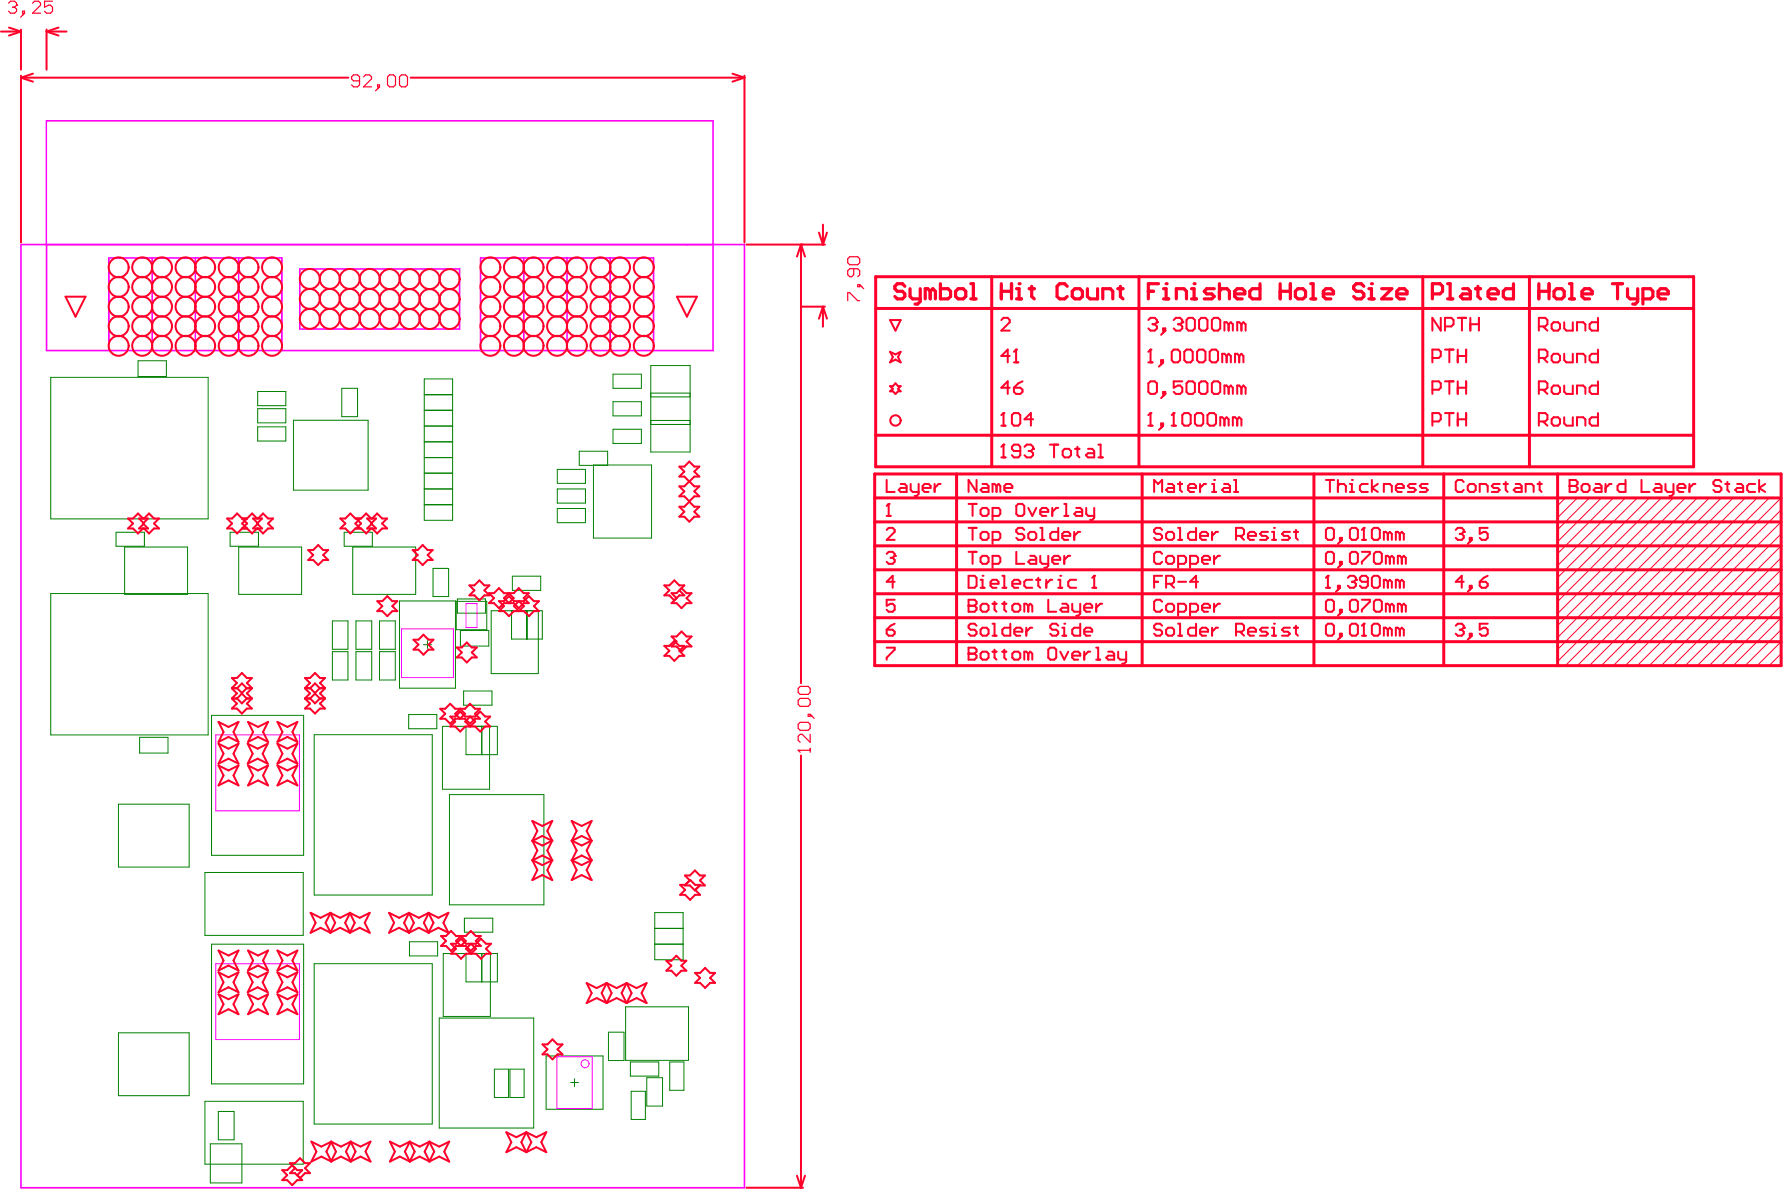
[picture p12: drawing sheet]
<svg xmlns="http://www.w3.org/2000/svg" width="755mm" height="504mm" viewBox="0 0 755 504" stroke-linecap="round" stroke-linejoin="round" font-family="sans-serif">
<g fill="none" stroke="#008000" stroke-width=".42">
<path d="M21.5 159.7h66.6v59.9h-66.6zM58.4 152.7h12v6.7h-12zM259.4 158.4h12v6h-12zM275.4 154.7h16.6v36.6h-16.6zM109 165.7h11.9v6h-11.9zM109 173h11.9v6h-11.9zM124.2 177.9h31.6v29.6h-31.6zM144.6 164.4h6.7v12h-6.7zM179.5 160.4h12v59.8h-12zM179.5 173.7h12M179.5 167.1h12M259.4 170h12v6h-12z"/>
<path d="M275.4 178h16.6M275.4 179.7h16.6M275.4 166.4h16.6M275.4 168h16.6M109 180.7h11.9v6h-11.9zM179.5 193.7h12M179.5 187h12M179.5 180.3h12M235.8 198.7h11.9v5.9h-11.9zM245.1 191h12v6h-12zM251.1 196.8h24.6v30.9h-24.6zM259.4 181.7h12v6h-12z"/>
<path d="M179.5 207h12M179.5 213.6h12M179.5 200.3h12M235.8 207h11.9v6h-11.9zM235.8 215.2h11.9v6h-11.9zM49.1 225.3h12v5.9h-12zM52.7 231.6h26.7v20h-26.7zM97.4 225.3h12v5.9h-12zM101 231.6h26.6v20h-26.6zM145.6 225.3h11.9v5.9h-11.9zM149.3 231.6h26.6v20h-26.6zM21.5 251.2h66.6v59.9h-66.6z"/>
<path d="M169 254.4h23.7v36.9h-23.7zM183.2 240.6h6.6v11.9h-6.6zM193 254.5h13v12h-13zM193.5 253.5h12v6h-12zM216.5 258.5v12h13v-12h-21.7v26.6h20v-26.6M216.8 243.9h12v6h-12zM222.8 258.5v12M223.1 258.5v12M140.6 262.8h6.6v12h-6.6zM140.6 275.8h6.6v12h-6.6zM150.6 262.8h6.7v12h-6.7zM150.6 275.8h6.7v12h-6.7z"/>
<path d="M160.6 262.8h6.7v12h-6.7zM160.6 275.8h6.7v12h-6.7zM179.2 272.9h3.4M180.9 271.2v3.3M194.8 266.9h12v6.6h-12zM196.2 292.5h12v6h-12zM59.1 312.1h12v6.7h-12zM89.5 302.8h39v59.2h-39zM132.9 311h50v67.8h-50zM172.9 302.5h11.9v6h-11.9zM197.2 307.4v12h13.3v-12h-23.3v26.7h20v-26.7M203.9 307.4v12"/>
<path d="M190.2 336.3h39.9v46.7h-39.9zM50.1 340.4h29.9v26.6h-29.9zM86.7 369.3h41.6v26.6h-41.6zM89.5 399.6h39v59.2h-39zM173.3 398.6h11.9v6h-11.9zM196.5 388.7h12v5.9h-12zM277.1 386.3h12v19.9h-12zM277.1 399.6h12M277.1 393h12M132.9 407.9h50v67.9h-50zM197.2 403.6v12h13.3v-12h-23v26.6h20v-26.6M203.9 403.6v12"/>
<path d="M50.1 437.2h29.9v26.6h-29.9zM185.9 430.9h39.9v46.6h-39.9zM257.4 436.9h6.6v12h-6.6zM264.7 426.2h26.6v22.6h-26.6zM209.2 452.5h6v12h-6zM215.8 452.5h6v12h-6zM231.1 447h24.1v22.5h-24.1zM241.5 458.2h3.3M243.1 456.6v3.3M266.7 449.5h12v6h-12zM273.7 456.2h6.7v12h-6.7zM283.4 449.5h6v12h-6z"/>
<path d="M86.7 466.1h41.6v26.7h-41.6zM92.4 470.5h6.7v12h-6.7zM267.1 461.9h6v11.9h-6zM89 484.1h13.4v16.6h-13.4z"/>
</g>
<path d="M197.2 255.5h4.6v10.1h-4.6zM169.9 266.2h22v20.6h-22zM91.3 311.1h35.4v32.1h-35.4zM91.3 407.9h35.4v32.1h-35.4zM235.6 447.3h15v21.9h-15z" fill="none" stroke="#f0f" stroke-width=".42"/>
<path d="M19.6 103.4v-52.3h282.1v97.3h-282v-44.9h282M64.4 109.2v39.2M82.7 109.2v39.2M101 109.2v39.2M126.9 113.8h67.6v25.5h-67.6zM221.6 109.2v39.2M240 109.2v39.2M258.2 109.2v39.2M46.1 148.4v-39.2h73.2v39.2M203.4 148.4v-39.2h73.1v39.2" fill="none" stroke="#f0f" stroke-width=".68"/>
<circle cx="19.7" cy="103.4" r=".34" fill="#f0f"/>
<circle cx="247.6" cy="450.3" r="1.69" fill="none" stroke="#f0f" stroke-width=".42"/>
<path d="M8.9 103.5h306.1v399.2h-306.1z" fill="none" stroke="#f0f" stroke-width=".68"/>
<g fill="none" stroke="#ff002a" stroke-width=".84">
<path d="M.4 13.4h8.5M3.8 11.7l5.1 1.7M8.9 12.5v17M8.9 13.4l-5.1 1.6M19.7 12.5v17M19.7 13.4h8.4M19.7 13.4l5.1 1.6M24.8 11.7l-5.1 1.7M8.9 32v70.7M8.9 32.9l5 1.7M8.9 32.9h138.5M13.9 31.2l-5 1.7"/>
<path d="M173.8 32.9h141.2M309.9 31.2l5.1 1.7M315 32v70.7M315 32.9l-5.1 1.7M346.5 98.5l1.7 5M348.2 95.1v8.4M349.9 98.5l-1.7 5M315.8 103.5h33.3M338.9 103.5l1.7 5.1M338.9 103.5l-1.7 5.1M338.9 103.5v185.7M27.7 125.6h8.5l-4.3 8.4z"/>
<path d="M286.4 125.6h8.5l-4.2 8.4zM338.9 129.8h10.2M348.2 129.8l1.7 5.1M348.2 129.8l-1.7 5.1M348.2 129.8v8.5M376.6 135.5h4.5l-2.2 4.4zM376.6 148.9l2.3 1.1 2.2-1.1-1.1 2.2 1.1 2.3-2.2-1.2-2.3 1.2 1.2-2.3zM376.6 163.4h1.2l1.1-1.1 1.1 1.1h1.1l-1.1 1.1 1.1 1.1h-1.1l-1.1 1.1-1.1-1.1h-1.2l1.2-1.1zM287.5 197.5h2.1l2.1-2.1 2.1 2.1h2.1l-2.1 2.1 2.1 2.1h-2.1l-4.2 4.2h-2.1l2.1 2.1-2.1 2.1h2.1l2.1 2.1 2.1-2.1h2.1l-2.1-2.1 2.1-2.1h-2.1l-4.2-4.2h-2.1l2.1-2.1zM58.8 219.5h3.8l-2.1 2.1 2.1 2.1h-3.8l2.1-2.1zM60.5 219.5l-2.1-2.1-2.1 2.1h-2.1l2.1 2.1-2.1 2.1h2.1l2.1 2.1 2.1-2.1M60.9 219.5l2.2-2.1 2.1 2.1h2.1l-2.1 2.1 2.1 2.1h-2.1l-2.1 2.1-2.2-2.1"/>
<path d="M96.1 219.5h2.1l2.1-2.1 4.3 4.2-4.3 4.2-2.1-2.1h-2.1l2.1-2.1zM102.4 219.5h2.2M107.1 219.5h3.8l-2.1 2.1 2.1 2.1h-3.8l2.1-2.1zM108.8 219.5l-2.1-2.1-4.3 4.2 4.3 4.2 2.1-2.1M109.2 219.5l2.1-2.1 2.1 2.1h2.1l-2.1 2.1 2.1 2.1h-2.1l-2.1 2.1-2.1-2.1M150.7 219.5l2.1 2.1-2.1 2.1M152.5 219.5l-2.1 2.1 2.1 2.1M155.3 219.5h3.9l-2.2 2.1 2.2 2.1h-3.9l2.2-2.1zM157 219.5l-2.1-2.1-2.1 2.1h-2.4l-2.2-2.1-2.1 2.1h-2.1l2.1 2.1-2.1 2.1h2.1l2.1 2.1 2.2-2.1h2.4l2.1 2.1 2.1-2.1M157.5 219.5l2.1-2.1 2.1 2.1h2.1l-2.1 2.1 2.1 2.1h-2.1l-2.1 2.1-2.1-2.1M287.5 214.5h2.1l2.1-2.1 2.1 2.1h2.1l-2.1 2.1 2.1 2.1h-2.1l-2.1 2.1-2.1-2.1h-2.1l2.1-2.1zM375.2 218.4h1.7"/>
<path d="M376 213.3v5.1M102.4 223.7h2.2M130.4 232.8h2.1l2.1-2.1 2.2 2.1h2.1l-2.1 2.1 2.1 2.1h-2.1l-2.2 2.2-2.1-2.2h-2.1l2.1-2.1zM174.6 232.8h2.1l2.1-2.1 2.2 2.1h2.1l-2.1 2.1 2.1 2.1h-2.1l-2.2 2.2-2.1-2.2h-2.1l2.1-2.1zM159.7 254.5h2.1l2.1-2.2 2.1 2.2h2.1l-2.1 2.1 2.1 2.1h-2.1l-2.1 2.1-2.1-2.1h-2.1l2.1-2.1zM198.6 247.8h2.1l2.1-2.1 2.2 2.1h2.1l-2.1 2.1 2.1 2.1h-2.1l-2.2 2.1-2.1-2.1h-2.1l2.1-2.1zM206.9 251.1h2.1l2.1-2.1 2.1 2.1h4.2l2.1-2.1 2.1 2.1h2.1l-2.1 2.1 2.1 2.1h-2.1l-2.1 2.1-2.1-2.1h-4.2l-2.1 2.1-2.1-2.1h-2.1l2.1-2.1zM211.1 254.5h2.1l2.2-2.2 2.1 2.2h4.2l2.1-2.2 2.1 2.2h2.1l-2.1 2.1 2.1 2.1h-2.1l-2.1 2.1-2.1-2.1h-4.2l-2.1 2.1-2.2-2.1h-2.1l2.1-2.1zM215.3 251.1l2.1 2.1-2.1 2.1M215.4 251.1l-2.2 2.1 2.2 2.1M217.5 256.6l2.1-2.1 2.1 2.1-2.1 2.1zM286.3 253.2l-2.1-2.1h2.1l3.3-3.3h-2.1l-2.2-2.1-2.1 2.1h-2.1l2.1 2.1-2.1 2.1h2.1l2.1 2.1"/>
<path d="M288.4 249l2.1 2.1h2.1l-2.1 2.1 2.1 2.1h-2.1l-2.1 2.1-2.1-2.1h-2.1l3.3-3.3h2.1l-2.1-2.1M175 270.8h2.1l2.1-2.1 2.1 2.1h2.1l-2.1 2.1 2.1 2.1h-2.1l-2.1 2.1-2.1-2.1h-2.1l2.1-2.1zM193.3 274.1h2.1l2.1-2.2 2.1 2.2h2.1l-2.1 2.1 2.1 2.1h-2.1l-2.1 2.1-2.1-2.1h-2.1l2.1-2.1zM281.1 273.4h2.1l2.1-2.1 2.2 2.1h2.1l-2.1 2.1 2.1 2.1h-2.1l-2.2 2.1-2.1-2.1h-2.1l2.1-2.1zM284.2 269.4h2.1l2.1-2.1 2.1 2.1h2.1l-2.1 2.1 2.1 2.1h-2.1l-2.1 2.1-2.1-2.1h-2.1l2.1-2.1zM98.1 291.4h2.1l2.2-2.1 2.1 2.1h2.1l-2.1 2.1 2.1 2.1h-2.1l-2.1 2.1-2.2-2.1h-2.1l2.1-2.1zM98.1 295.7h2.1l2.2-2.1 2.1 2.1h2.1l-2.1 2.1 2.1 2.1h-2.1l-2.1 2.1-2.2-2.1h-2.1l2.1-2.1zM98.1 287h2.1l2.2-2.1 2.1 2.1h2.1l-2.1 2.1 2.1 2.1h-2.1l-2.1 2.1-2.2-2.1h-2.1l2.1-2.1zM129.1 295.7h2.1l2.1-2.1 2.1 2.1h2.1l-2.1 2.1 2.1 2.1h-2.1l-2.1 2.1-2.1-2.1h-2.1l2.1-2.1zM129.1 287h2.1l2.1-2.1 2.1 2.1h2.1l-2.1 2.1 2.1 2.1h-2.1l-2.1 2.1-2.1-2.1h-2.1l2.1-2.1zM129.1 291.4h2.1l2.1-2.1 2.1 2.1h2.1l-2.1 2.1 2.1 2.1h-2.1l-2.1 2.1-2.1-2.1h-2.1l2.1-2.1zM92.5 305.6l4.2 2.1 4.2-2.1-2.1 4.2 2.1 4.2-4.2-2.1-4.2 2.1 2.1-4.2z"/>
<path d="M92.5 314.8l4.2 2.1 4.2-2.1-2.1 4.2 2.1 4.2-4.2-2.1-4.2 2.1 2.1-4.2zM104.8 314.8l4.2 2.1 4.3-2.1-2.2 4.2 2.2 4.2-4.3-2.1-4.2 2.1 2.1-4.2zM105 305.6l4.2 2.1 4.2-2.1-2.1 4.2 2.1 4.2-4.2-2.1-4.2 2.1 2.1-4.2zM117.4 305.6l4.2 2.1 4.2-2.1-2.1 4.2 2.1 4.2-4.2-2.1-4.2 2.1 2.1-4.2zM117.4 314.8l4.2 2.1 4.2-2.1-2.1 4.2 2.1 4.2-4.2-2.1-4.2 2.1 2.1-4.2zM186.3 300h2.1l2.1-2.1 2.1 2.1h4.2l2.1-2.1 2.1 2.1h2.1l-2.1 2.1 2.1 2.1h-2.1l-2.1 2.1-2.1-2.1h-4.2l-2.1 2.1-2.1-2.1h-2.1l2.1-2.1zM190.5 303.3h2.1l2.1-2.1 2.1 2.1h4.3l2.1-2.1 2.1 2.1h2.1l-2.1 2.1 2.1 2.1h-2.1l-2.1 2.1-2.1-2.1h-4.3l-2.1 2.1-2.1-2.1h-2.1l2.1-2.1zM194.6 300l2.2 2.1-2.2 2.1M194.7 300l-2.1 2.1 2.1 2.1M196.8 305.4l2.2-2.1 2.1 2.1-2.1 2.1zM338.9 319.8v182.9M92.5 324l4.2 2.1 4.2-2.1-2.1 4.2 2.1 4.3-4.2-2.2-4.2 2.2 2.1-4.3z"/>
<path d="M105 324l4.2 2.1 4.2-2.1-2.1 4.2 2.1 4.3-4.2-2.2-4.2 2.2 2.1-4.3zM117.4 324l4.2 2.1 4.2-2.1-2.1 4.2 2.1 4.3-4.2-2.2-4.2 2.2 2.1-4.3zM225.2 347.5l4.3 2.1 4.2-2.1-2.1 4.2 2.1 4.2-4.2-2.1-4.3 2.1 2.2-4.2zM225.2 355.8l4.3 2.1 4.2-2.1-2.1 4.2 2.1 4.2-4.2-2.1-4.3 2.1 2.2-4.2zM241.9 347.5l4.2 2.1 4.2-2.1-2.1 4.2 2.1 4.2-4.2-2.1-4.2 2.1 2.1-4.2zM241.9 355.8l4.2 2.1 4.2-2.1-2.1 4.2 2.1 4.2-4.2-2.1-4.2 2.1 2.1-4.2zM225.2 364.1l4.3 2.1 4.2-2.1-2.1 4.2 2.1 4.2-4.2-2.1-4.3 2.1 2.2-4.2zM241.9 364.1l4.2 2.1 4.2-2.1-2.1 4.2 2.1 4.2-4.2-2.1-4.2 2.1 2.1-4.2zM287.8 374.5h2.1l2.1-2.1 2.1 2.1h2.1l-2.1 2.2 2.1 2.1h-2.1l-2.1 2.1-2.1-2.1h-2.1l2.1-2.1zM289.8 370.6h2.1l2.1-2.1 2.2 2.1h2.1l-2.1 2.1 2.1 2.1h-2.1l-2.2 2.1-2.1-2.1h-2.1l2.1-2.1zM131.4 386.4l4.3 2.1 4.2-2.1-2.1 4.2 2.1 4.2-4.2-2.1-4.3 2.1 2.1-4.2zM139.7 386.4l4.2 2.1 4.3-2.1-2.2 4.2 2.2 4.2-4.3-2.1-4.2 2.1 2.1-4.2z"/>
<path d="M148 386.4l4.2 2.1 4.2-2.1-2.1 4.2 2.1 4.2-4.2-2.1-4.2 2.1 2.1-4.2zM173 386.4l4.2 2.1 4.3-2.1-2.1 4.2 2.1 4.2-4.3-2.1-4.2 2.1M173 386.4l2.1 4.2-2.1 4.2M173.1 386.4l-4.2 2.1-4.3-2.1 2.2 4.2-2.2 4.2 4.3-2.1 4.2 2.1M173.1 386.4l-2.1 4.2 2.1 4.2M181.3 386.4l4.2 2.1 4.2-2.1-2.1 4.2 2.1 4.2-4.2-2.1-4.2 2.1 2.1-4.2zM186.6 396.2h2.1l2.1-2.1 2.2 2.1h4.1l2.1-2.1 2.1 2.1h2.1l-2.1 2.1 2.1 2.1h-2.1l-2.1 2.1-2.1-2.1h-4.1l-2.2 2.1-2.1-2.1h-2.1l2.1-2.1zM190.8 399.5h2.2l2.1-2.1 2.1 2.1h4.2l2.1-2.1 2.1 2.1h2.1l-2.1 2.1 2.1 2.1h-2.1l-2.1 2.1-2.1-2.1h-4.2l-2.1 2.1-2.1-2.1h-2.2l2.2-2.1zM195 396.2l2.1 2.1-2.1 2.1M195.1 396.2l-2.1 2.1 2.1 2.1M92.5 402.3l4.2 2.2 4.2-2.2-2.1 4.3 2.1 4.2-4.2-2.1-4.2 2.1 2.1-4.2zM92.5 411.6l4.2 2.1 4.2-2.1-2.1 4.2 2.1 4.2-4.2-2.1-4.2 2.1 2.1-4.2z"/>
<path d="M104.8 411.6l4.2 2.1 4.3-2.1-2.2 4.2 2.2 4.2-4.3-2.1-4.2 2.1 2.1-4.2zM105 402.3l4.2 2.2 4.2-2.2-2.1 4.3 2.1 4.2-4.2-2.1-4.2 2.1 2.1-4.2zM117.4 402.3l4.2 2.2 4.2-2.2-2.1 4.3 2.1 4.2-4.2-2.1-4.2 2.1 2.1-4.2zM117.4 411.6l4.2 2.1 4.2-2.1-2.1 4.2 2.1 4.2-4.2-2.1-4.2 2.1 2.1-4.2zM197.2 401.6l2.1-2.1 2.1 2.1-2.1 2.1zM256.7 416.1l-4.2 2.1-4.3-2.1 2.1 4.2-2.1 4.3 4.3-2.1 4.2 2.1M256.7 416.1l-2.1 4.2 2.1 4.3M256.7 416.1l4.2 2.1 4.2-2.1M256.7 416.1l2.1 4.2-2.1 4.3M265.1 416.1l2.2 4.2-2.2 4.3M265.1 416.1l4.3 2.1 4.2-2.1-2.1 4.2 2.1 4.3-4.2-2.1-4.3 2.1M265.1 416.1l-2.1 4.2 2.1 4.3"/>
<path d="M282 406.7h2.1l2.1-2.2 2.1 2.2h2.1l-2.1 2.1 2.1 2.1h-2.1l-2.1 2.1-2.1-2.1h-2.1l2.1-2.1zM294.1 411.8h2.1l2.2-2.1 2.1 2.1h2.1l-2.1 2.1 2.1 2.1h-2.1l-2.1 2.1-2.2-2.1h-2.1l2.1-2.1zM92.5 420.8l4.2 2.2 4.2-2.2-2.1 4.3 2.1 4.2-4.2-2.1-4.2 2.1 2.1-4.2zM105 420.8l4.2 2.2 4.2-2.2-2.1 4.3 2.1 4.2-4.2-2.1-4.2 2.1 2.1-4.2zM117.4 420.8l4.2 2.2 4.2-2.2-2.1 4.3 2.1 4.2-4.2-2.1-4.2 2.1 2.1-4.2zM256.7 424.6l4.2-2.1 4.2 2.1M229.6 442.1h2.1l2.1-2.2 2.1 2.2h2.1l-2.1 2.1 2.1 2.1h-2.1l-2.1 2.1-2.1-2.1h-2.1l2.1-2.1zM222.7 479.2l-4.2 2.2-4.2-2.2 2.1 4.3-2.1 4.2 4.2-2.1 4.2 2.1M222.7 479.2l-2.1 4.3 2.1 4.2M222.7 479.2l4.2 2.2 4.3-2.2-2.2 4.3 2.2 4.2-4.3-2.1-4.2 2.1M222.7 479.2l2.1 4.3-2.1 4.2M123.7 493.2l-2.2 2.1h-2.1l2.1 2.1-2.1 2.1h2.1l2.2 2.1 2.1-2.1h2.1l-2.1-2.1 2.1-2.1h-2.1l-3.1-3h2.1l2.1-2.1 2.2 2.1h2.1l-2.1 2.2 2.1 2.1h-2.1l-2.2 2.1-2.1-2.1h-2.1l2.1-2.1"/>
<path d="M131.8 483.2l4.2 2.1 4.2-2.1-2.1 4.2 2.1 4.3-4.2-2.1-4.2 2.1 2.1-4.3zM140 483.2l4.3 2.1 4.2-2.1-2.1 4.2 2.1 4.3-4.2-2.1-4.3 2.1 2.2-4.3zM148.3 483.2l4.3 2.1 4.2-2.1-2.1 4.2 2.1 4.3-4.2-2.1-4.3 2.1 2.1-4.3zM165 483.2l4.2 2.1 4.2-2.1-2.1 4.2 2.1 4.3-4.2-2.1-4.2 2.1 2.1-4.3zM173.3 483.2l4.3 2.1 4.2-2.1-2.1 4.2 2.1 4.3-4.2-2.1-4.3 2.1 2.2-4.3zM181.6 483.2l4.3 2.1 4.2-2.1-2.1 4.2 2.1 4.3-4.2-2.1-4.3 2.1 2.1-4.3zM337.2 497.7l1.7 5M340.6 497.7l-1.7 5M315.8 502.7h24"/>
</g>
<g fill="none" stroke="#ff002a" stroke-width=".42">
<path d="M662.4 210.8l-3.3 3.3M667.4 210.8l-8.3 8.3M672.5 210.8l-13.4 13.4M677.6 210.8l-18.5 18.5M682.7 210.8l-23.6 23.5M687.7 210.8l-28.6 28.6M692.8 210.8l-33.7 33.7M697.9 210.8l-38.8 38.8M702.9 210.8l-43.8 43.8M708 210.8l-48.9 48.9M713.1 210.8l-54 54M718.2 210.8l-59.1 59"/>
<path d="M723.2 210.8l-64.1 64.1M728.3 210.8l-69.2 69.2M733.4 210.8l-71 70.9M738.4 210.8l-71 70.9M743.5 210.8l-71 70.9M748.6 210.8l-71 70.9M753.7 215.8l-66 65.9M753.7 210.8l-71 70.9M753.7 236.1l-45.7 45.6M753.7 220.9l-60.9 60.8M753.7 226l-55.8 55.7M753.7 231l-50.8 50.7"/>
<path d="M753.7 256.4l-25.4 25.3M753.7 241.2l-40.6 40.5M753.7 246.3l-35.5 35.4M753.7 251.3l-30.5 30.4M753.7 276.7l-5.1 5M753.7 261.5l-20.3 20.2M753.7 266.5l-15.3 15.2M753.7 271.6l-10.2 10.1"/>
</g>
<g fill="none" stroke="#ff002a" stroke-width="1.3">
<path d="M370.5 117.1h346.1v80.5h-346.1zM419.6 117.1v80.5M481.9 117.1v80.5M602 117.1v80.5M647.2 117.1v80.5M370.5 130.6h346.1M370.5 184.2h346.1M370.1 200.6h383.6v81.1h-383.6zM370.1 210.8h383.6M404.8 200.6v81.1M483.3 200.6v81.1M556 200.6v81.1"/>
<path d="M610.9 200.6v81.1M659.1 200.6v81.1M370.1 231h383.6M370.1 220.9h383.6M370.1 251.3h383.6M370.1 241.2h383.6M370.1 271.6h383.6M370.1 261.5h383.6"/>
</g>
<circle cx="376" cy="213.3" r=".42" fill="#ff002a"/>
<path d="M376 213.3l-.8 .8M375.2 234.4l.8-.8h1.7l.9 .8v.9M375.2 266.5h2.5l.9 .9v.8l-.9 .9h-1.7l-.8-.9zM375.2 274.1h3.4v.9l-3.4 3.4v.8M378.6 264l-1.7 .8-1.7 1.7" fill="none" stroke="#ff002a" stroke-width=".84"/>
<circle cx="378.6" cy="235.3" r=".42" fill="#ff002a"/>
<path d="M375.2 224.3l.8-.9h1.7l.9 .9v.8l-3.4 3.4h3.4M376.9 236.1h.8M377.7 236.1l.9 .9v.8l-.9 .8h-1.7l-.8-.8M378.6 235.3l-.9 .8M378.6 246.3h-3.4l2.5-2.6v5.1M616 264.8l.8-.8h1.7l.9 .8v.9" fill="none" stroke="#ff002a" stroke-width=".84"/>
<circle cx="619.4" cy="265.7" r=".42" fill="#ff002a"/>
<path d="M616 224.3l.8-.9h1.7l.9 .9v.8M619.4 246.3h-3.4l2.5-2.6v5.1M621.9 247.9h.8v.9h-.8zM622.7 248.8l-1.7 1.7M626.1 246.3h2.6l.8 .8v.8l-.8 .9h-1.7l-.9-.9zM629.5 243.7l-1.7 .9-1.7 1.7M617.7 266.5h.8M618.5 266.5l.9 .9v.8l-.9 .9h-1.7l-.8-.9M619.4 265.7l-.9 .8M621.9 268.2h.8v.9h-.8zM622.7 269.1l-1.7 1.7M629.5 264h-3.4v2.5l1.7-.8h.9l.8 .8v1.7l-.8 .9h-1.7l-.9-.9" fill="none" stroke="#ff002a" stroke-width=".84"/>
<circle cx="619.4" cy="225.1" r=".42" fill="#ff002a"/>
<path d="M617.7 226h.8M618.5 226l.9 .8v.9l-.9 .8h-1.7l-.8-.8M619.4 225.1l-.9 .9M621.9 227.7h.8v.8h-.8zM622.7 228.5l-1.7 1.7M629.5 223.4h-3.4v2.6l1.7-.9h.9l.8 .9v1.7l-.8 .8h-1.7l-.9-.8M378.6 253.9h-3.4v2.5l1.7-.8h.8l.9 .8v1.7l-.9 .8h-1.7l-.8-.8" fill="none" stroke="#ff002a" stroke-width=".84"/>
<path d="M3.6 1.4l.9-.9h1.7l.8 .9v.8M358.7 109.5l.8-.8h3.4l.9 .8v1.7l-.9 .9h-3.4l-.8-.9zM361.2 113.7v2.6l-.8 .8h-.9l-.8-.8v-1.7l.8-.9h3.4l.9 .9v1.7l-.9 .8M358.7 127.3v-3.4h.8l3.4 3.4h.9M362.9 120.5h.9v.9h-.9zM363.8 120.5l1.7 1.7" fill="none" stroke="#ff002a" stroke-width=".51"/>
<circle cx="7" cy="2.2" r=".25" fill="#ff002a"/>
<path d="M5.3 3h.9M6.2 3l.8 .9v.8l-.8 .9h-1.7l-.9-.9M7 2.2l-.8 .8M9.6 4.7h.8v.9h-.8zM10.4 5.6l-1.7 1.7M13.8 1.4l.8-.9h1.7l.9 .9v.8l-3.4 3.4h3.4M22.2 .5h-3.4v2.5l1.7-.8h.9l.8 .8v1.7l-.8 .9h-1.7l-.9-.9" fill="none" stroke="#ff002a" stroke-width=".51"/>
<path d="M413.2 264.8l-.8-.8h-1.7l-.9 .8v.9l.9 .8h1.7l.8 .9v.8l-.8 .9h-1.7l-.9-.9M414.9 266.5l.9-.8h1.6l.9 .8v1.7l-.9 .9h-1.6l-.9-.9zM420 264h.8v5.1M420 269.1h1.7M427.5 264v5.1h-2.5l-.9-.9v-1.7l.9-.8h2.5M429.2 267.4h3.4v-.9l-.9-.8h-1.7l-.8 .8v1.7l.8 .9h1.7M434.3 265.7v3.4M436.8 265.7h-.8l-1.7 1.7M447.8 264.8l-.9-.8h-1.7l-.8 .8v.9l.8 .8h1.7l.9 .9v.8l-.9 .9h-1.7l-.8-.9M449.5 269.1h1.7M449.5 265.7h.8v3.4" fill="none" stroke="#ff002a" stroke-width=".84"/>
<circle cx="450.3" cy="264" r=".42" fill="#ff002a"/>
<path d="M409.8 274.1v5.1h2.6l.8-.8v-.9l-.8-.8h-2.6M457.1 264v5.1h-2.6l-.8-.9v-1.7l.8-.8h2.6M458.8 267.4h3.4v-.9l-.9-.8h-1.7l-.8 .8v1.7l.8 .9h1.7" fill="none" stroke="#ff002a" stroke-width=".84"/>
<circle cx="409.8" cy="276.7" r=".42" fill="#ff002a"/>
<g fill="none" stroke="#ff002a" stroke-width=".84">
<path d="M409.8 233.6h3.4M411.5 233.6v5M414.9 236.1l.9-.8h1.6l.9 .8v1.7l-.9 .8h-1.6l-.9-.8zM420 238.6h2.5l.8-.8v-1.7l-.8-.8h-2.5v5M430 233.6v5h3.4M436 235.3h1.6l.9 .8v2.5h-2.5l-.9-.8 .9-.8h2.5M440.2 235.3v2.5l.8 .8h2.6M443.6 235.3v4.2l-.9 .8h-.8M445.2 237h3.4v-.9l-.8-.8h-1.7l-.9 .8v1.7l.9 .8h1.7M450.3 235.3v3.3M452.9 235.3h-.9l-1.7 1.7M409.8 243.7h2.6l.8 .9v3.3l-.8 .9h-2.6z"/>
<path d="M414.9 248.8h1.7M414.9 245.4h.9v3.4M409.8 274.1h2.6l.8 .9v.8l-.8 .9h-2.6M414.9 276.7l.9-.9h1.6l.9 .9v1.7l-.9 .8h-1.6l-.9-.8zM420 275.8h1.7M420.8 275v3.4l.9 .8M424.1 275.8h1.7M425 275v3.4l.8 .8M428.3 276.7l.9-.9h1.7l.8 .9v1.7l-.8 .8h-1.7l-.9-.8zM435.1 276.7l-.8-.9h-.9v3.4M435.1 276.7v2.5M435.1 276.7l.9-.9 .8 .9v2.5"/>
<path d="M443.6 275l.8-.9h1.7l.8 .9v3.4l-.8 .8h-1.7l-.8-.8zM448.6 275.8l1.7 3.4 1.7-3.4M453.7 277.5h3.4v-.8l-.9-.9h-1.7l-.8 .9v1.7l.8 .8h1.7M458.8 275.8v3.4M461.3 275.8h-.8l-1.7 1.7M463.8 274.1h.9v5.1M463.8 279.2h1.7M468.9 275.8h1.7l.8 .9v2.5h-2.5l-.8-.8 .8-.9h2.5M473.1 275.8v2.6l.9 .8h2.5M476.5 275.8v4.3l-.8 .8h-.9"/>
</g>
<circle cx="415.8" cy="243.7" r=".42" fill="#ff002a"/>
<path d="M419.1 247.1h3.4v-.8l-.8-.9h-1.7l-.9 .9v1.6l.9 .9h1.7M424.1 248.8h1.7M424.1 243.7h.9v5.1M428.3 247.1h3.4v-.8l-.8-.9h-1.7l-.9 .9v1.6l.9 .9h1.7M436.8 245.4h-2.5l-.9 .9v1.6l.9 .9h2.5M438.5 245.4h1.7M439.3 244.6v3.3l.9 .9M442.7 245.4v3.4M445.2 245.4h-.8l-1.7 1.7M447.8 248.8h1.7M447.8 245.4h.8v3.4" fill="none" stroke="#ff002a" stroke-width=".84"/>
<circle cx="448.6" cy="243.7" r=".42" fill="#ff002a"/>
<path d="M455.4 245.4h-2.5l-.9 .9v1.6l.9 .9h2.5M462.2 248.8h1.6M463 243.7v5.1" fill="none" stroke="#ff002a" stroke-width=".84"/>
<circle cx="463" cy="243.7" r=".42" fill="#ff002a"/>
<g fill="none" stroke="#ff002a" stroke-width=".84">
<path d="M423.7 193.6h1.8M424.6 188.2v5.4M409.8 213.3h3.4M411.5 213.3v5.1M414.9 215.8l.9-.8h1.6l.9 .8v1.7l-.9 .9h-1.6l-.9-.9zM420 218.4h2.5l.8-.9v-1.7l-.8-.8h-2.5v5.1M430 214.1l.9-.8h1.7l.8 .8v3.4l-.8 .9h-1.7l-.9-.9zM435.1 215l1.7 3.4 1.7-3.4M440.2 216.7h3.4v-.9l-.9-.8h-1.7l-.8 .8v1.7l.8 .9h1.7M445.2 215v3.4M447.8 215h-.9l-1.7 1.7M450.3 213.3h.9v5.1"/>
<path d="M450.3 218.4h1.7M455.4 215h1.7l.8 .8v2.6h-2.5l-.9-.9 .9-.8h2.5M459.6 215v2.5l.9 .9h2.5M463 215v4.2l-.8 .9h-.9M409.8 223.4h3.4M411.5 223.4v5.1M414.9 226l.9-.9h1.6l.9 .9v1.7l-.9 .8h-1.6l-.9-.8zM420 228.5h2.5l.8-.8v-1.7l-.8-.9h-2.5v5.1M433.4 224.3l-.8-.9h-1.7l-.9 .9v.8l.9 .9h1.7l.8 .8v.9l-.8 .8h-1.7l-.9-.8M435.1 226l.9-.9h1.6l.9 .9v1.7l-.9 .8h-1.6l-.9-.8zM440.2 223.4h.8v5.1M440.2 228.5h1.7"/>
<path d="M447.8 223.4v5.1h-2.6l-.8-.8v-1.7l.8-.9h2.6M449.5 226.8h3.4v-.8l-.9-.9h-1.7l-.8 .9v1.7l.8 .8h1.7M454.5 225.1v3.4M457.1 225.1h-.9l-1.7 1.7M463 243.7l-.8 .9"/>
</g>
<circle cx="424.6" cy="188.2" r=".42" fill="#ff002a"/>
<path d="M424.6 188.2l-.9 .9M431.7 190.9h-2.7l-.8-.9v-.9l.8-.9h1.9l.8 .9v3.6l-.8 .9h-1.9l-.8-.9M433.5 189.1l.9-.9h1.8l.9 .9v.9" fill="none" stroke="#ff002a" stroke-width=".84"/>
<circle cx="437.1" cy="190" r=".42" fill="#ff002a"/>
<g fill="none" stroke="#ff002a" stroke-width=".84">
<path d="M423.7 135.5l.9-1h1.8l.8 1v.9l-3.5 3.5h3.5M427.2 164.1h-3.5l2.7-2.7v5.3M429 164.1h2.7l1 .9v.9l-1 .8h-1.7l-1-.8zM432.7 161.4l-1.8 .9-1.9 1.8M435.3 190.9h.9M436.2 190.9l.9 .9v.9l-.9 .9h-1.8l-.9-.9M437.1 190l-.9 .9M444.2 188.2h3.6M446 188.2v5.4M450.5 190h1.8l.9 .9v1.8l-.9 .9h-1.8l-.9-.9v-1.8zM455 190h1.7M455.9 189.1v3.6l.8 .9"/>
<path d="M460.4 190h1.8l.8 .9v2.7h-2.6l-1-.9 1-.9h2.6M464.8 193.6h1.8M464.8 188.2h.9v5.4M561 264.8l.9-.8h1.7l.8 .8v3.4l-.8 .9h-1.7l-.9-.9zM567 268.2h.8v.9h-.8zM567.8 269.1l-1.7 1.7M571.2 264.8l.8-.8h1.7l.9 .8v3.4l-.9 .9h-1.7l-.8-.9zM576.3 269.1h1.6M577.1 264v5.1"/>
</g>
<circle cx="577.1" cy="264" r=".42" fill="#ff002a"/>
<g fill="none" stroke="#ff002a" stroke-width=".84">
<path d="M561 234.4l.9-.8h1.7l.8 .8v3.4l-.8 .8h-1.7l-.9-.8zM567 237.8h.8v.8h-.8zM567.8 238.6l-1.7 1.7M571.2 234.4l.8-.8h1.7l.9 .8v3.4l-.9 .8h-1.7l-.8-.8zM576.3 233.6h3.3v.8l-3.3 3.4v.8M581.3 234.4l.9-.8h1.7l.8 .8v3.4l-.8 .8h-1.7l-.9-.8zM588.1 236.1l-.9-.8h-.8v3.3M588.1 236.1v2.5M588.1 236.1l.8-.8 .9 .8v2.5M593.2 236.1l-.9-.8h-.8v3.3M593.2 236.1v2.5M593.2 236.1l.8-.8 .8 .8v2.5"/>
<path d="M561 248.8h1.7M561.9 243.7v5.1M577.1 264l-.8 .8M580.5 264.8l.8-.8h1.7l.9 .8v3.4l-.9 .9h-1.7l-.8-.9zM587.2 266.5l-.8-.8h-.8v3.4M587.2 266.5v2.6M587.2 266.5l.9-.8 .8 .8v2.6M592.3 266.5l-.8-.8h-.9v3.4M592.3 266.5v2.6M592.3 266.5l.9-.8 .8 .8v2.6"/>
</g>
<circle cx="561.9" cy="243.7" r=".42" fill="#ff002a"/>
<path d="M561.9 243.7l-.9 .9M566.1 247.9h.9v.9h-.9zM567 248.8l-1.7 1.7M570.3 244.6l.9-.9h1.7l.8 .9v.8" fill="none" stroke="#ff002a" stroke-width=".84"/>
<circle cx="573.7" cy="245.4" r=".42" fill="#ff002a"/>
<g fill="none" stroke="#ff002a" stroke-width=".84">
<path d="M561 224.3l.9-.9h1.7l.8 .9v3.4l-.8 .8h-1.7l-.9-.8zM567 227.7h.8v.8h-.8zM567.8 228.5l-1.7 1.7M571.2 224.3l.8-.9h1.7l.9 .9v3.4l-.9 .8h-1.7l-.8-.8zM576.3 228.5h1.6M577.1 223.4v5.1M572 246.3h.9M572.9 246.3l.8 .8v.8l-.8 .9h-1.7l-.9-.9M573.7 245.4l-.8 .9M578.8 246.3h-2.5l-.9-.9v-.8l.9-.9h1.6l.9 .9v3.3l-.9 .9h-1.6l-.9-.9M580.5 244.6l.8-.9h1.7l.9 .9v3.3l-.9 .9h-1.7l-.8-.9zM587.2 246.3l-.8-.9h-.8v3.4"/>
<path d="M587.2 246.3v2.5M587.2 246.3l.9-.9 .8 .9v2.5M592.3 246.3l-.8-.9h-.9v3.4M592.3 246.3v2.5M592.3 246.3l.9-.9 .8 .9v2.5"/>
</g>
<circle cx="577.1" cy="223.4" r=".42" fill="#ff002a"/>
<g fill="none" stroke="#ff002a" stroke-width=".84">
<path d="M609.6 134.5v5.4l-3.5-5.4v5.4M611.4 138.2h2.7l.9-1v-1.7l-.9-1h-2.7v5.4M616.8 134.5h3.6M618.6 134.5v5.4M622.1 134.5v5.4M622.1 137.2h3.7M625.8 134.5v5.4M651.1 138.2h2.7l1-1v-1.7l-1-1h-2.7v5.4M652.9 138.2l1.9 1.7M656.5 137.2l.9-.8h1.9l.8 .8v1.8l-.8 .9h-1.9l-.9-.9zM661.9 136.4v2.6l.9 .9h2.7v-3.5M667.3 139.9v-3.5h2.6l.9 .8v2.7"/>
<path d="M676.2 134.5v5.4h-2.7l-.9-.9v-1.8l.9-.8h2.7M606.1 165h2.7l.8-.9v-1.8l-.8-.9h-2.7v5.3M611.4 161.4h3.6M613.3 161.4v5.3M616.8 161.4v5.3M616.8 164.1h3.6M620.4 161.4v5.3M651.1 165h2.7l1-.9v-1.8l-1-.9h-2.7v5.3M652.9 165l1.9 1.7M657.4 163.2h1.9l.8 .9v1.8l-.8 .8h-1.9l-.9-.8v-1.8zM661.9 163.2v2.7l.9 .8h2.7v-3.5M667.3 166.7v-3.5h2.6l.9 .9v2.6"/>
<path d="M676.2 161.4v5.3h-2.7l-.9-.8v-1.8l.9-.9h2.7M577.1 223.4l-.8 .9M580.5 224.3l.8-.9h1.7l.9 .9v3.4l-.9 .8h-1.7l-.8-.8zM587.2 226l-.8-.9h-.8v3.4M587.2 226v2.5M587.2 226l.9-.9 .8 .9v2.5M592.3 226l-.8-.9h-.9v3.4M592.3 226v2.5M592.3 226l.9-.9 .8 .9v2.5"/>
</g>
<path d="M337.7 317.6h5.1M342.8 316.7v1.7" fill="none" stroke="#ff002a" stroke-width=".51"/>
<circle cx="337.7" cy="317.6" r=".25" fill="#ff002a"/>
<path d="M337.7 291.4l.9-.9h3.4l.8 .9v1.7l-.8 .8h-3.4l-.9-.8zM337.7 296.5l.9-.9h3.4l.8 .9v1.6l-.8 .9h-3.4l-.9-.9zM337.7 317.6l.9 .8M337.7 306.6l.9-.9h3.4l.8 .9v1.7l-.8 .8h-3.4l-.9-.8zM342 302.4h.8v.8h-.8zM342.8 310.8v3.4l-3.4-3.4h-.8l-.9 .9v1.7l.9 .8M342.8 302.4l1.7 1.7" fill="none" stroke="#ff002a" stroke-width=".51"/>
<path d="M409.8 253.9v5h2.6l.8-.8v-.9l-.8-.8h-2.6" fill="none" stroke="#ff002a" stroke-width=".84"/>
<circle cx="409.8" cy="256.4" r=".42" fill="#ff002a"/>
<g fill="none" stroke="#ff002a" stroke-width=".84">
<path d="M424.6 174.8v5.4M423.7 180.2h1.8M413.2 203.2v5l-3.4-5v5M415.8 204.8h1.6l.9 .9v2.5h-2.5l-.9-.8 .9-.9h2.5M421.7 205.7l-.9-.9h-.8v3.4M421.7 205.7v2.5M421.7 205.7l.8-.9 .8 .9v2.5M425 206.5h3.3v-.8l-.8-.9h-1.7l-.8 .9v1.7l.8 .8h1.7M409.8 253.9h2.6l.8 .8v.9l-.8 .8h-2.6M414.9 256.4l.9-.8h1.6l.9 .8v1.7l-.9 .8h-1.6l-.9-.8zM420 255.6h1.7M420.8 254.7v3.4l.9 .8"/>
<path d="M424.1 255.6h1.7M425 254.7v3.4l.8 .8M428.3 256.4l.9-.8h1.7l.8 .8v1.7l-.8 .8h-1.7l-.9-.8zM435.1 256.4l-.8-.8h-.9v3.3M435.1 256.4v2.5M435.1 256.4l.9-.8 .8 .8v2.5M443.6 253.9v5h3.3M449.5 255.6h1.7l.8 .8v2.5h-2.5l-.9-.8 .9-.9h2.5M453.7 255.6v2.5l.8 .8h2.6M457.1 255.6v4.2l-.9 .8h-.8M458.8 257.2h3.4v-.8l-.9-.8h-1.7l-.8 .8v1.7l.8 .8h1.7M463.8 255.6v3.3"/>
<path d="M466.4 255.6h-.9l-1.7 1.6"/>
</g>
<circle cx="424.6" cy="174.8" r=".42" fill="#ff002a"/>
<path d="M427.2 150.7h-3.5l2.7-2.7v5.4M429 153.4h1.9M430 148v5.4M424.6 174.8l-.9 .9M428.2 175.7l.8-.9h1.9l.8 .9v3.5l-.8 1h-1.9l-.8-1zM437.1 177.5h-3.6l2.7-2.7v5.4" fill="none" stroke="#ff002a" stroke-width=".84"/>
<circle cx="430" cy="148" r=".42" fill="#ff002a"/>
<path d="M430 148l-1 .9" fill="none" stroke="#ff002a" stroke-width=".84"/>
<path d="M423.7 120.1v6.4M423.7 123.3h4.3M428 120.1v6.4M430.1 126.5h2.1M430.1 122.2h1.1v4.3" fill="none" stroke="#ff002a" stroke-width="1.4"/>
<circle cx="431.2" cy="120.1" r=".68" fill="#ff002a"/>
<g fill="none" stroke="#ff002a" stroke-width="1.4">
<path d="M435.5 122.2h2.1M436.5 121.2v4.3l1.1 1M451.6 121.2l-1.1-1.1h-2.1l-1.1 1.1v4.3l1.1 1h2.1l1.1-1M453.7 123.3l1.1-1.1h2.1l1.1 1.1v2.2l-1.1 1h-2.1l-1.1-1zM460.1 122.2v3.3l1.1 1h3.2v-4.3M466.6 126.5v-4.3h3.2l1.1 1.1v3.2M473.1 122.2h2.1M474.1 121.2v4.3l1.1 1M606.1 124.4h3.2l1.1-1.1v-2.1l-1.1-1.1h-3.2v6.4M612.5 120.1h1.1v6.4M612.5 126.5h2.2M618.9 122.2h2.2l1 1.1v3.2h-3.2l-1-1 1-1.1h3.2"/>
<path d="M624.3 122.2h2.2M625.4 121.2v4.3l1.1 1M629.7 124.4h4.3v-1.1l-1.1-1.1h-2.1l-1.1 1.1v2.2l1.1 1h2.1M640.4 120.1v6.4h-3.2l-1.1-1v-2.2l1.1-1.1h3.2"/>
</g>
<g fill="none" stroke="#ff002a" stroke-width=".84">
<path d="M606.1 151.5h2.7l.8-.8v-1.8l-.8-.9h-2.7v5.4M611.4 148h3.6M613.3 148v5.4M616.8 148v5.4M616.8 150.7h3.6M620.4 148v5.4M651.1 151.5h2.7l1-.8v-1.8l-1-.9h-2.7v5.4M652.9 151.5l1.9 1.9M657.4 149.7h1.9l.8 1v1.8l-.8 .9h-1.9l-.9-.9v-1.8zM661.9 149.7v2.8l.9 .9h2.7v-3.7M667.3 153.4v-3.7h2.6l.9 1v2.7M676.2 148v5.4h-2.7l-.9-.9v-1.8l.9-1h2.7"/>
<path d="M606.1 178.4h2.7l.8-.9v-1.8l-.8-.9h-2.7v5.4M611.4 174.8h3.6M613.3 174.8v5.4M616.8 174.8v5.4M616.8 177.5h3.6M620.4 174.8v5.4M651.1 178.4h2.7l1-.9v-1.8l-1-.9h-2.7v5.4M652.9 178.4l1.9 1.8M656.5 177.5l.9-.9h1.9l.8 .9v1.7l-.8 1h-1.9l-.9-1zM661.9 176.6v2.6l.9 1h2.7v-3.6M676.2 174.8v5.4h-2.7l-.9-1v-1.7l.9-.9h2.7M667.3 180.2v-3.6h2.6l.9 .9v2.7"/>
<path d="M619.4 204l-.9-.8h-1.7l-.8 .8v3.4l.8 .8h1.7l.9-.8M621 205.7l.9-.9h1.7l.8 .9v1.7l-.8 .8h-1.7l-.9-.8zM626.1 208.2v-3.4h2.6l.8 .9v2.5M634.6 204.8h-2.6l-.8 .9 .8 .8h1.7l.9 .9-.9 .8h-2.5M636.3 204.8h1.7M637.1 204v3.4l.9 .8M641.3 204.8h1.7l.9 .9v2.5h-2.6l-.8-.8 .8-.9h2.6M645.6 208.2v-3.4h2.5l.8 .9v2.5M650.6 204.8h1.7M651.5 204v3.4l.8 .8M561 254.7l.9-.8h1.7l.8 .8v3.4l-.8 .8h-1.7l-.9-.8zM567 258.1h.8v.8h-.8z"/>
<path d="M567.8 258.9l-1.7 1.7M571.2 254.7l.8-.8h1.7l.9 .8v3.4l-.9 .8h-1.7l-.8-.8zM576.3 253.9h3.3v.8l-3.3 3.4v.8M581.3 254.7l.9-.8h1.7l.8 .8v3.4l-.8 .8h-1.7l-.9-.8zM588.1 256.4l-.9-.8h-.8v3.3M588.1 256.4v2.5M588.1 256.4l.8-.8 .9 .8v2.5M593.2 256.4l-.9-.8h-.8v3.3M593.2 256.4v2.5M593.2 256.4l.8-.8 .8 .8v2.5M491.7 264.8l-.8-.8h-1.7l-.8 .8v.9l.8 .8h1.7l.8 .9v.8l-.8 .9h-1.7l-.8-.9M493.4 266.5l.9-.8h1.7l.8 .8v1.7l-.8 .9h-1.7l-.9-.9z"/>
<path d="M498.5 264h.8v5.1M498.5 269.1h1.7M506.1 264v5.1h-2.5l-.9-.9v-1.7l.9-.8h2.5M507.8 267.4h3.4v-.9l-.9-.8h-1.7l-.8 .8v1.7l.8 .9h1.7M512.9 265.7v3.4M515.4 265.7h-.8l-1.7 1.7M523 267.4h2.5l.9-.9v-1.7l-.9-.8h-2.5v5.1M524.7 267.4l1.7 1.7M528.1 267.4h3.4v-.9l-.9-.8h-1.7l-.8 .8v1.7l.8 .9h1.7M536.5 265.7h-2.5l-.9 .8 .9 .9h1.7l.8 .8-.8 .9h-2.6M538.2 269.1h1.7M538.2 265.7h.9v3.4"/>
</g>
<path d="M152.1 34.2h-2.5l-.8-.8v-.9l.8-.8h1.7l.8 .8v3.4l-.8 .9h-1.7l-.8-.9M153.8 32.5l.9-.8h1.7l.8 .8v.9l-3.4 3.4h3.4M159.7 35.9h.9v.9h-.9zM160.6 36.8l-1.7 1.7M164 32.5l.8-.8h1.7l.8 .8v3.4l-.8 .9h-1.7l-.8-.9zM169 32.5l.9-.8h1.7l.8 .8v3.4l-.8 .9h-1.7l-.9-.9z" fill="none" stroke="#ff002a" stroke-width=".51"/>
<circle cx="539.1" cy="264" r=".42" fill="#ff002a"/>
<g fill="none" stroke="#ff002a" stroke-width=".84">
<path d="M491.7 234.4l-.8-.8h-1.7l-.8 .8v3.4l.8 .8h1.7l.8-.8M491.7 224.3l-.8-.9h-1.7l-.8 .9v.8l.8 .9h1.7l.8 .8v.9l-.8 .8h-1.7l-.8-.8M493.4 236.1l.9-.8h1.7l.8 .8v1.7l-.8 .8h-1.7l-.9-.8zM493.4 226l.9-.9h1.7l.8 .9v1.7l-.8 .8h-1.7l-.9-.8zM498.5 238.6h2.5l.9-.8v-1.7l-.9-.8h-2.5v5M498.5 223.4h.8v5.1M498.5 228.5h1.7M503.6 238.6h2.5l.8-.8v-1.7l-.8-.8h-2.5v5M506.1 223.4v5.1h-2.5l-.9-.8v-1.7l.9-.9h2.5M507.8 226.8h3.4v-.8l-.9-.9h-1.7l-.8 .9v1.7l.8 .8h1.7M508.6 237h3.4v-.9l-.8-.8h-1.7l-.9 .8v1.7l.9 .8h1.7M512.9 225.1v3.4"/>
<path d="M513.7 235.3v3.3M515.4 225.1h-.8l-1.7 1.7M516.2 235.3h-.8l-1.7 1.7M523 226.8h2.5l.9-.8v-1.7l-.9-.9h-2.5v5.1M524.7 226.8l1.7 1.7M528.1 226.8h3.4v-.8l-.9-.9h-1.7l-.8 .9v1.7l.8 .8h1.7M536.5 225.1h-2.5l-.9 .9 .9 .8h1.7l.8 .9-.8 .8h-2.6M538.2 228.5h1.7M538.2 225.1h.9v3.4M488.4 246.3h1.6M491.7 243.7h-3.3v5.1M493.4 247.1h2.6l.8-.8v-1.7l-.8-.9h-2.6v5.1"/>
<path d="M495.1 247.1l1.7 1.7M498.5 246.3h3.4M506.9 246.3h-3.3l2.5-2.6v5.1M545.8 265.7h-2.5l-.9 .8 .9 .9h1.7l.8 .8-.8 .9h-2.6M547.5 265.7h1.7M548.4 264.8v3.4l.8 .9"/>
</g>
<circle cx="539.1" cy="223.4" r=".42" fill="#ff002a"/>
<g fill="none" stroke="#ff002a" stroke-width=".84">
<path d="M485.9 135.5l.9-1h1.8l.9 1v.9M485.9 162.3l.9-.9h1.8l.9 .9v3.6l-.9 .8h-1.8l-.9-.8zM492.2 165.9h.9v.8h-.9zM493.1 166.7l-1.8 1.8M500.3 161.4h-3.7v2.7l1.8-.9h.9l1 .9v1.8l-1 .8h-1.7l-1-.8M502 162.3l.9-.9h1.8l.9 .9v3.6l-.9 .8h-1.8l-.9-.8zM507.4 162.3l.9-.9h1.8l.8 .9v3.6l-.8 .8h-1.8l-.9-.8zM512.8 162.3l.8-.9h1.8l.9 .9v3.6l-.9 .8h-1.8l-.8-.8zM519.9 164.1l-.9-.9h-.9v3.5M519.9 164.1v2.6M519.9 164.1l.9-.9 .9 .9v2.6M525.3 164.1l-.9-.9h-.9v3.5"/>
<path d="M525.3 164.1v2.6M525.3 164.1l.8-.9 1 .9v2.6M545.8 225.1h-2.5l-.9 .9 .9 .8h1.7l.8 .9-.8 .8h-2.6M547.5 225.1h1.7M548.4 224.3v3.4l.8 .8"/>
</g>
<circle cx="489.5" cy="136.4" r=".42" fill="#ff002a"/>
<path d="M487.7 137.2h.9M488.6 137.2l.9 1v.8l-.9 .9h-1.8l-.9-.9M489.5 136.4l-.9 .8M492.2 139h.9v.9h-.9zM493.1 139.9l-1.8 1.8M496.6 135.5l1-1h1.7l1 1v.9" fill="none" stroke="#ff002a" stroke-width=".84"/>
<circle cx="500.3" cy="136.4" r=".42" fill="#ff002a"/>
<g fill="none" stroke="#ff002a" stroke-width=".84">
<path d="M498.4 137.2h.9M499.3 137.2l1 1v.8l-1 .9h-1.7l-1-.9M500.3 136.4l-1 .8M502.9 134.5h1.8l.9 1v3.5l-.9 .9h-1.8l-.9-.9v-3.5zM507.4 135.5l.9-1h1.8l.8 1v3.5l-.8 .9h-1.8l-.9-.9zM513.6 134.5h1.8l.9 1v3.5l-.9 .9h-1.8l-.8-.9v-3.5zM519.9 137.2l-.9-.8h-.9v3.5M519.9 137.2v2.7M519.9 137.2l.9-.8 .9 .8v2.7M525.3 137.2l-.9-.8h-.9v3.5M525.3 137.2v2.7M525.3 137.2l.8-.8 1 .8v2.7"/>
<path d="M375.2 203.2v5h3.4M381.1 204.8h1.7l.8 .9v2.5h-2.5l-.8-.8 .8-.9h2.5M385.3 204.8v2.6l.9 .8h2.5M388.7 204.8v4.3l-.8 .8h-.9M390.4 206.5h3.4v-.8l-.9-.9h-1.7l-.8 .9v1.7l.8 .8h1.7M395.5 204.8v3.4M398 204.8h-.8l-1.7 1.7M664.2 203.2v5h2.5l.8-.8v-.9l-.8-.8h-2.5M491.7 254.7l-.8-.8h-1.7l-.8 .8v3.4l.8 .8h1.7l.8-.8M493.4 256.4l.9-.8h1.7l.8 .8v1.7l-.8 .8h-1.7l-.9-.8zM498.5 258.9h2.5l.9-.8v-1.7l-.9-.8h-2.5v5M503.6 258.9h2.5l.8-.8v-1.7l-.8-.8h-2.5v5"/>
<path d="M508.6 257.2h3.4v-.8l-.8-.8h-1.7l-.9 .8v1.7l.9 .8h1.7M513.7 255.6v3.3M516.2 255.6h-.8l-1.7 1.6"/>
</g>
<path d="M382.9 121.2l-1-1.1h-2.2l-1.1 1.1v1l1.1 1.1h2.2l1 1.1v1.1l-1 1h-2.2l-1.1-1M385.1 122.2v3.3l1 1h3.3M389.4 122.2v5.4l-1.1 1.1h-1.1M393.6 123.3l1.1-1.1 1.1 1.1v3.2M393.6 123.3l-1-1.1h-1.1v4.3M393.6 123.3v3.2M397.9 120.1v6.4h3.2l1.1-1v-2.2l-1.1-1.1h-3.2M404.3 123.3l1.1-1.1h2.2l1.1 1.1v2.2l-1.1 1h-2.2l-1.1-1zM410.8 120.1h1.1v6.4M410.8 126.5h2.2" fill="none" stroke="#ff002a" stroke-width="1.4"/>
<circle cx="664.2" cy="205.7" r=".42" fill="#ff002a"/>
<g fill="none" stroke="#ff002a" stroke-width=".84">
<path d="M561 203.2h3.4M562.7 203.2v5M566.1 205.7l.9-.9h1.6l.9 .9v2.5M566.1 203.2v5M571.2 208.2h1.7M571.2 204.8h.8v3.4M664.2 203.2h2.5l.8 .8v.8l-.8 .9h-2.5M669.2 205.7l.9-.9h1.7l.8 .9v1.7l-.8 .8h-1.7l-.9-.8zM675.1 204.8h1.7l.9 .9v2.5h-2.6l-.8-.8 .8-.9h2.6M679.4 204.8v3.4M681.9 204.8h-.8l-1.7 1.7M687.8 203.2v5h-2.5l-.9-.8v-1.7l.9-.9h2.5"/>
<path d="M694.6 203.2v5h3.4M700.5 204.8h1.7l.8 .9v2.5h-2.5l-.8-.8 .8-.9h2.5M704.7 204.8v2.6l.9 .8h2.5M708.1 204.8v4.3l-.8 .8h-.9M709.8 206.5h3.4v-.8l-.9-.9h-1.7l-.8 .9v1.7l.8 .8h1.7M714.9 204.8v3.4M717.4 204.8h-.8l-1.7 1.7M728.4 204l-.9-.8h-1.6l-.9 .8v.8l.9 .9h1.6l.9 .8v.9l-.9 .8h-1.6l-.9-.8M730.1 204.8h1.6M730.9 204v3.4l.8 .8M735.1 204.8h1.7l.8 .9v2.5h-2.5l-.9-.8 .9-.9h2.5M742.7 204.8h-2.6l-.8 .9v1.7l.8 .8h2.6"/>
<path d="M744.4 203.2v5M746.9 204.8l-2.5 1.7 2.5 1.7"/>
</g>
<circle cx="572" cy="203.2" r=".42" fill="#ff002a"/>
<g fill="none" stroke="#ff002a" stroke-width=".84">
<path d="M488.4 208.2v-5l1.6 1.6 1.7-1.6v5M494.3 204.8h1.7l.8 .9v2.5h-2.5l-.9-.8 .9-.9h2.5M498.5 204.8h1.7M499.3 204v3.4l.9 .8M502.7 206.5h3.4v-.8l-.8-.9h-1.7l-.9 .9v1.7l.9 .8h1.7M507.8 204.8v3.4M510.3 204.8h-.8l-1.7 1.7M512.9 204.8h.8v3.4M512.9 208.2h1.7M578.8 204.8h-2.5l-.9 .9v1.7l.9 .8h2.5M580.5 203.2v5M583 204.8l-2.5 1.7 2.5 1.7"/>
<path d="M585.6 208.2v-3.4h2.5l.8 .9v2.5M590.6 206.5h3.4v-.8l-.8-.9h-1.7l-.9 .9v1.7l.9 .8h1.7M599.1 204.8h-2.6l-.8 .9 .8 .8h1.7l.9 .9-.9 .8h-2.5M604.1 204.8h-2.5l-.8 .9 .8 .8h1.7l.8 .9-.8 .8h-2.5"/>
</g>
<circle cx="513.7" cy="203.2" r=".42" fill="#ff002a"/>
<path d="M486.8 174.8v5.4M485.9 180.2h1.8M517.9 204.8h1.7l.9 .9v2.5h-2.6l-.8-.8 .8-.9h2.6M522.2 208.2h1.7M522.2 203.2h.8v5" fill="none" stroke="#ff002a" stroke-width=".84"/>
<circle cx="486.8" cy="174.8" r=".42" fill="#ff002a"/>
<path d="M486.8 174.8l-.9 .9M491.3 179.2h.9v1h-.9zM496.6 174.8v5.4M492.2 180.2l-1.8 1.7M495.8 180.2h1.8" fill="none" stroke="#ff002a" stroke-width=".84"/>
<circle cx="496.6" cy="174.8" r=".42" fill="#ff002a"/>
<path d="M485.9 153.4h1.8M486.8 148v5.4M496.6 174.8l-.8 .9M500.3 175.7l.8-.9h1.8l.9 .9v3.5l-.9 1h-1.8l-.8-1zM505.6 175.7l.9-.9h1.8l.8 .9v3.5l-.8 1h-1.8l-.9-1zM510.9 175.7l.9-.9h1.8l1 .9v3.5l-1 1h-1.8l-.9-1zM518.1 177.5l-.9-.9h-.9v3.6M518.1 177.5v2.7M518.1 177.5l.9-.9 .9 .9v2.7M523.5 177.5l-.9-.9h-.9v3.6M523.5 177.5v2.7M523.5 177.5l.9-.9 .9 .9v2.7" fill="none" stroke="#ff002a" stroke-width=".84"/>
<circle cx="486.8" cy="148" r=".42" fill="#ff002a"/>
<g fill="none" stroke="#ff002a" stroke-width=".84">
<path d="M486.8 148l-.9 .9M491.3 152.5h.9v.9h-.9zM492.2 153.4l-1.8 1.8M496.6 148h1.8l.9 .9v3.6l-.9 .9h-1.8l-.8-.9v-3.6zM501.1 148.9l.9-.9h1.8l.9 .9v3.6l-.9 .9h-1.8l-.9-.9zM507.4 148h1.7l1 .9v3.6l-1 .9h-1.7l-.9-.9v-3.6zM511.8 148.9l1-.9h1.8l.8 .9v3.6l-.8 .9h-1.8l-1-.9zM519 150.7l-.9-1h-.9v3.7M519 150.7v2.7M519 150.7l.9-1 .9 1v2.7M524.4 150.7l-.9-1h-.9v3.7M524.4 150.7v2.7"/>
<path d="M524.4 150.7l.9-1 .8 1v2.7"/>
</g>
<path d="M485.9 123.3h2.2M490.2 120.1h-4.3v6.4M492.3 126.5h2.2M492.3 122.2h1.1v4.3" fill="none" stroke="#ff002a" stroke-width="1.4"/>
<circle cx="493.4" cy="120.1" r=".68" fill="#ff002a"/>
<path d="M497.7 126.5v-4.3h3.2l1.1 1.1v3.2M504.2 122.2h1.1v4.3M504.2 126.5h2.1" fill="none" stroke="#ff002a" stroke-width="1.4"/>
<circle cx="505.3" cy="120.1" r=".68" fill="#ff002a"/>
<g fill="none" stroke="#ff002a" stroke-width="1.4">
<path d="M513.8 122.2h-3.2l-1 1.1 1 1.1h2.2l1 1.1-1 1h-3.2M516 123.3l1-1.1h2.2l1 1.1v3.2M516 120.1v6.4M522.4 124.4h4.3v-1.1l-1.1-1.1h-2.1l-1.1 1.1v2.2l1.1 1h2.1M533.1 120.1v6.4h-3.2l-1.1-1v-2.2l1.1-1.1h3.2M541.7 120.1v6.4M541.7 123.3h4.3M546 120.1v6.4M548.1 123.3l1.1-1.1h2.1l1.1 1.1v2.2l-1.1 1h-2.1l-1.1-1zM554.6 126.5h2.1M554.6 120.1h1v6.4M559.9 124.4h4.4v-1.1l-1.1-1.1h-2.2l-1.1 1.1v2.2l1.1 1h2.2"/>
<path d="M577.1 121.2l-1.1-1.1h-2.1l-1.1 1.1v1l1.1 1.1h2.1l1.1 1.1v1.1l-1.1 1h-2.1l-1.1-1M579.2 126.5h2.2M579.2 122.2h1.1v4.3"/>
</g>
<circle cx="580.3" cy="120.1" r=".68" fill="#ff002a"/>
<g fill="none" stroke="#ff002a" stroke-width="1.4">
<path d="M584.6 122.2h4.3l-4.3 4.3h4.3M591 124.4h4.4v-1.1l-1.1-1.1h-2.2l-1.1 1.1v2.2l1.1 1h2.2M651.1 120.1v6.4M651.1 123.3h4.3M655.4 120.1v6.4M657.6 123.3l1.1-1.1h2.2l1 1.1v2.2l-1 1h-2.2l-1.1-1zM664.1 126.5h2.1M664.1 120.1h1v6.4M669.4 124.4h4.3v-1.1l-1.1-1.1h-2.1l-1.1 1.1v2.2l1.1 1h2.1M682.2 120.1h4.4M684.4 120.1v6.4M688.7 122.2v3.3l1.1 1h3.2"/>
<path d="M693 122.2v5.4l-1 1.1h-1.1M695.2 126.5h3.2l1-1v-2.2l-1-1.1h-3.2v6.5M701.6 124.4h4.3v-1.1l-1.1-1.1h-2.2l-1 1.1v2.2l1 1h2.2"/>
</g>
<g fill="none" stroke="#ff002a" stroke-width=".84">
<circle cx="50.2" cy="113.2" r="4.2"/>
<circle cx="60.2" cy="113.2" r="4.2"/>
<circle cx="68.5" cy="113.2" r="4.2"/>
<circle cx="78.5" cy="113.2" r="4.2"/>
<circle cx="86.8" cy="113.2" r="4.2"/>
<circle cx="96.8" cy="113.2" r="4.2"/>
<circle cx="105.1" cy="113.2" r="4.2"/>
<circle cx="115.1" cy="113.2" r="4.2"/>
<circle cx="131.1" cy="118.1" r="4.2"/>
<circle cx="139.5" cy="118.1" r="4.2"/>
<circle cx="148" cy="118.1" r="4.2"/>
<circle cx="156.4" cy="118.1" r="4.2"/>
<circle cx="164.9" cy="118.1" r="4.2"/>
<circle cx="173.3" cy="118.1" r="4.2"/>
<circle cx="181.8" cy="118.1" r="4.2"/>
<circle cx="190.3" cy="118.1" r="4.2"/>
<circle cx="207.5" cy="113.2" r="4.2"/>
<circle cx="217.5" cy="113.2" r="4.2"/>
<circle cx="225.8" cy="113.2" r="4.2"/>
<circle cx="235.7" cy="113.2" r="4.2"/>
<circle cx="244.1" cy="113.2" r="4.2"/>
<circle cx="254.1" cy="113.2" r="4.2"/>
<circle cx="262.3" cy="113.2" r="4.2"/>
<circle cx="272.4" cy="113.2" r="4.2"/>
<circle cx="50.2" cy="121.4" r="4.2"/>
<circle cx="50.2" cy="138.1" r="4.2"/>
<circle cx="50.2" cy="129.8" r="4.2"/>
<circle cx="60.2" cy="129.8" r="4.2"/>
<circle cx="60.2" cy="121.4" r="4.2"/>
<circle cx="60.2" cy="138.1" r="4.2"/>
<circle cx="68.5" cy="138.1" r="4.2"/>
<circle cx="68.5" cy="129.8" r="4.2"/>
<circle cx="68.5" cy="121.4" r="4.2"/>
<circle cx="78.5" cy="129.8" r="4.2"/>
<circle cx="78.5" cy="138.1" r="4.2"/>
<circle cx="78.5" cy="121.4" r="4.2"/>
<circle cx="86.8" cy="138.1" r="4.2"/>
<circle cx="86.8" cy="121.4" r="4.2"/>
<circle cx="86.8" cy="129.8" r="4.2"/>
<circle cx="96.8" cy="138.1" r="4.2"/>
<circle cx="96.8" cy="121.4" r="4.2"/>
<circle cx="96.8" cy="129.8" r="4.2"/>
<circle cx="105.1" cy="129.8" r="4.2"/>
<circle cx="105.1" cy="121.4" r="4.2"/>
<circle cx="105.1" cy="138.1" r="4.2"/>
<circle cx="115.1" cy="129.8" r="4.2"/>
<circle cx="115.1" cy="138.1" r="4.2"/>
<circle cx="115.1" cy="121.4" r="4.2"/>
<circle cx="131.1" cy="135" r="4.2"/>
<circle cx="131.1" cy="126.5" r="4.2"/>
<circle cx="139.5" cy="135" r="4.2"/>
<circle cx="139.5" cy="126.5" r="4.2"/>
<circle cx="148" cy="135" r="4.2"/>
<circle cx="148" cy="126.5" r="4.2"/>
<circle cx="156.4" cy="135" r="4.2"/>
<circle cx="156.4" cy="126.5" r="4.2"/>
<circle cx="164.9" cy="135" r="4.2"/>
<circle cx="164.9" cy="126.6" r="4.2"/>
<circle cx="173.3" cy="135" r="4.2"/>
<circle cx="173.3" cy="126.6" r="4.2"/>
<circle cx="181.8" cy="135" r="4.2"/>
<circle cx="181.8" cy="126.6" r="4.2"/>
<circle cx="190.3" cy="135" r="4.2"/>
<circle cx="190.3" cy="126.6" r="4.2"/>
<circle cx="207.5" cy="129.8" r="4.2"/>
<circle cx="207.5" cy="138.1" r="4.2"/>
<circle cx="207.5" cy="121.4" r="4.2"/>
<circle cx="217.5" cy="138.1" r="4.2"/>
<circle cx="217.5" cy="129.8" r="4.2"/>
<circle cx="217.5" cy="121.4" r="4.2"/>
<circle cx="225.8" cy="121.4" r="4.2"/>
<circle cx="225.8" cy="129.8" r="4.2"/>
<circle cx="225.8" cy="138.1" r="4.2"/>
<circle cx="235.7" cy="129.8" r="4.2"/>
<circle cx="235.7" cy="138.1" r="4.2"/>
<circle cx="235.7" cy="121.4" r="4.2"/>
<circle cx="244.1" cy="121.4" r="4.2"/>
<circle cx="244.1" cy="129.8" r="4.2"/>
<circle cx="244.1" cy="138.1" r="4.2"/>
<circle cx="254.1" cy="138.1" r="4.2"/>
<circle cx="254.1" cy="129.8" r="4.2"/>
<circle cx="254.1" cy="121.4" r="4.2"/>
<circle cx="262.3" cy="138.1" r="4.2"/>
<circle cx="262.3" cy="121.4" r="4.2"/>
<circle cx="262.3" cy="129.8" r="4.2"/>
<circle cx="272.4" cy="121.4" r="4.2"/>
<circle cx="272.4" cy="138.1" r="4.2"/>
<circle cx="272.4" cy="129.8" r="4.2"/>
<circle cx="50.2" cy="146.4" r="4.2"/>
<circle cx="60.2" cy="146.4" r="4.2"/>
<circle cx="68.5" cy="146.4" r="4.2"/>
<circle cx="78.5" cy="146.4" r="4.2"/>
<circle cx="86.8" cy="146.4" r="4.2"/>
<circle cx="96.8" cy="146.4" r="4.2"/>
<circle cx="105.1" cy="146.4" r="4.2"/>
<circle cx="115.1" cy="146.4" r="4.2"/>
<circle cx="207.5" cy="146.4" r="4.2"/>
<circle cx="217.5" cy="146.4" r="4.2"/>
<circle cx="225.8" cy="146.4" r="4.2"/>
<circle cx="235.7" cy="146.4" r="4.2"/>
<circle cx="244.1" cy="146.4" r="4.2"/>
<circle cx="254.1" cy="146.4" r="4.2"/>
<circle cx="262.3" cy="146.4" r="4.2"/>
<circle cx="272.4" cy="146.4" r="4.2"/>
<circle cx="378.9" cy="178" r="2.2"/>
</g>
</svg>
